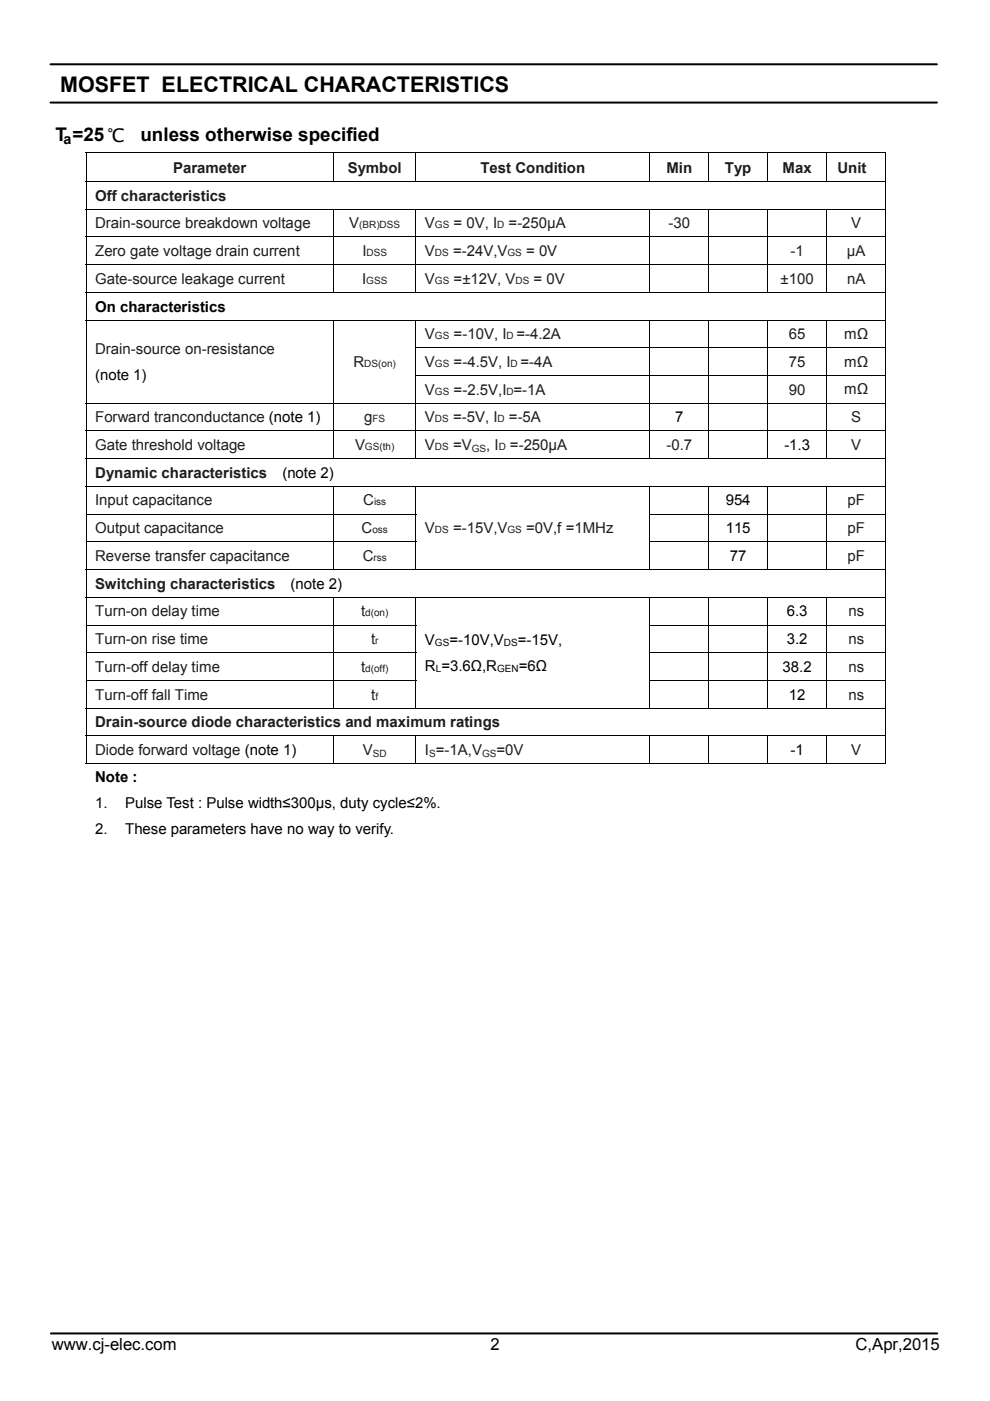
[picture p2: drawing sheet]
<svg xmlns="http://www.w3.org/2000/svg" width="210mm" height="297mm" viewBox="0 0 210 297" stroke-linecap="round" stroke-linejoin="round" font-family="sans-serif">
<defs><g id="words">
<text font-size="4.6" x="12.7" y="19.4">MOSFET ELECTRICAL CHARACTERISTICS</text>
<g font-size="4">
<text x="11.8" y="29.8">T =25 ℃</text>
<text x="29.8" y="29.8">unless otherwise specified</text>
</g>
<g font-size="3.5">
<text x="11" y="286.2">www.cj-elec.com</text>
<text x="104" y="286.2">2</text>
<text x="181.5" y="286.2">C,Apr,2015</text>
</g>
<g font-size="3.2" fill="#1f1c1d">
<text x="36.7" y="36.7">Parameter</text>
<text x="73.8" y="36.7">Symbol</text>
<text x="101.9" y="36.7">Test Condition</text>
<text x="141.3" y="36.7">Min</text>
<text x="153.8" y="36.7">Typ</text>
<text x="166" y="36.7">Max</text>
<text x="177.6" y="36.7">Unit</text>
<text x="20.2" y="42.5">Off characteristics</text>
<text x="20.2" y="48.4">Drain-source breakdown voltage</text>
<text x="74.1" y="48.4">V</text>
<text x="90.1" y="48.4">V</text>
<text x="96.2" y="48.4">= 0V, I</text>
<text x="107.9" y="48.4">=-250µA</text>
<text x="141.8" y="48.4">-30</text>
<text x="180.6" y="48.4">V</text>
<text x="20.2" y="54.3">Zero gate voltage drain current</text>
<text x="76.9" y="54.3">I</text>
<text x="90.1" y="54.3">V</text>
<text x="96.1" y="54.3">=-24V,V</text>
<text x="111.6" y="54.3">= 0V</text>
<text x="167.7" y="54.3">-1</text>
<text x="179.6" y="54.3">µA</text>
<text x="20.2" y="60.1">Gate-source leakage current</text>
<text x="76.8" y="60.1">I</text>
<text x="90.1" y="60.1">V</text>
<text x="96.2" y="60.1">=±12V, V</text>
<text x="113.2" y="60.1">= 0V</text>
<text x="165.6" y="60.1">±100</text>
<text x="179.7" y="60.1">nA</text>
<text x="90.1" y="71.9">V</text>
<text x="96.2" y="71.9">=-10V, I =-4.2A</text>
<text x="167.3" y="71.9">65</text>
<text x="179.1" y="71.9">mΩ</text>
<text x="20.2" y="75">Drain-source on-resistance</text>
<text x="75" y="77.7">R</text>
<text x="90.1" y="77.8">V</text>
<text x="96.2" y="77.8">=-4.5V, I =-4A</text>
<text x="167.3" y="77.8">75</text>
<text x="179.1" y="77.8">mΩ</text>
<text x="90.1" y="83.7">V</text>
<text x="96.2" y="83.7">=-2.5V,I =-1A</text>
<text x="167.3" y="83.7">90</text>
<text x="179.1" y="83.6">mΩ</text>
<text x="20.2" y="89.5">Forward tranconductance (note 1)</text>
<text x="77.2" y="89.5">g</text>
<text x="90.1" y="89.5">V</text>
<text x="96.1" y="89.5">=-5V, I</text>
<text x="107.9" y="89.5">=-5A</text>
<text x="180.6" y="89.5">S</text>
<text x="20.2" y="95.4">Gate threshold voltage</text>
<text x="75.3" y="95.4">V</text>
<text x="90.1" y="95.4">V</text>
<text x="96.1" y="95.4">=V</text>
<text x="103.1" y="95.4">, I</text>
<text x="108.2" y="95.4">=-250µA</text>
<text x="141.4" y="95.4">-0.7</text>
<text x="180.6" y="95.4">V</text>
<text x="20.2" y="101.3">Dynamic characteristics</text>
<text x="20.2" y="107.2">Input capacitance</text>
<text x="77.1" y="107.2">C</text>
<text x="179.8" y="107.2">pF</text>
<text x="20.2" y="113">Output capacitance</text>
<text x="76.7" y="113">C</text>
<text x="90.1" y="113">V</text>
<text x="96.1" y="113">=-15V,V</text>
<text x="111.6" y="113">=0V,f =1MHz</text>
<text x="179.8" y="113">pF</text>
<text x="20.2" y="118.9">Reverse transfer capacitance</text>
<text x="76.9" y="118.9">C</text>
<text x="179.8" y="118.9">pF</text>
<text x="20.2" y="124.9">Switching characteristics</text>
<text x="20.2" y="130.7">Turn-on delay time</text>
<text x="76.6" y="130.7">t</text>
<text x="179.9" y="130.7">ns</text>
<text x="20.2" y="136.6">Turn-on rise time</text>
<text x="78.7" y="136.6">t</text>
<text x="179.9" y="136.6">ns</text>
<text x="20.2" y="142.4">Turn-off delay time</text>
<text x="76.6" y="142.4">t</text>
<text x="179.9" y="142.4">ns</text>
<text x="20.2" y="148.3">Turn-off fall Time</text>
<text x="78.8" y="148.3">t</text>
<text x="179.9" y="148.3">ns</text>
<text x="20.2" y="154.2">Drain-source diode characteristics and maximum ratings</text>
<text x="20.2" y="160.1">Diode forward voltage (note 1)</text>
<text x="77" y="160.1">V</text>
<text x="90.1" y="160.1">I =-1A,V</text>
<text x="105.3" y="160.1">=0V</text>
<text x="180.6" y="160.1">V</text>
</g>
<g font-size="3.2">
<text x="20.2" y="66.1">On characteristics</text>
<text x="20.2" y="80.5">(note 1)</text>
<text x="143.2" y="89.5">7</text>
<text x="166.4" y="95.4">-1.3</text>
<text x="59.9" y="101.3">(note 2)</text>
<text x="153.9" y="107.2">954</text>
<text x="153.9" y="113">115</text>
<text x="154.8" y="118.9">77</text>
<text x="61.6" y="124.9">(note 2)</text>
<text x="166.9" y="130.7">6.3</text>
<text x="90.1" y="136.7">V</text>
<text x="95.3" y="136.7">=-10V,V</text>
<text x="109.8" y="136.7">=-15V,</text>
<text x="166.9" y="136.6">3.2</text>
<text x="90.1" y="142.2">R =3.6Ω,R</text>
<text x="110" y="142.2">=6Ω</text>
<text x="166" y="142.4">38.2</text>
<text x="167.3" y="148.3">12</text>
<text x="167.7" y="160">-1</text>
<text x="20.2" y="165.9">Note :</text>
<text x="20.2" y="171.4">1.</text>
<text x="26.5" y="171.4">Pulse Test : Pulse width≤300µs, duty cycle≤2%.</text>
<text x="20.2" y="176.9">2.</text>
<text x="26.5" y="176.9">These parameters have no way to verify.</text>
</g>
<text font-size="3" x="13.4" y="30.6">a</text>
<g font-size="2.1" fill="#1f1c1d">
<text x="76.2" y="48.4">(BR)DSS</text>
<text x="92.3" y="48.4">GS</text>
<text x="105.5" y="48.4">D</text>
<text x="77.8" y="54.3">DSS</text>
<text x="92.3" y="54.3">DS</text>
<text x="107.6" y="54.3">GS</text>
<text x="77.7" y="60.1">GSS</text>
<text x="92.3" y="60.1">GS</text>
<text x="109.3" y="60.1">DS</text>
<text x="92.3" y="71.9">GS</text>
<text x="107.4" y="71.9">D</text>
<text x="77.3" y="77.7">DS(on)</text>
<text x="92.3" y="77.8">GS</text>
<text x="108.3" y="77.8">D</text>
<text x="92.3" y="83.7">GS</text>
<text x="107.4" y="83.7">D</text>
<text x="79" y="89.5">FS</text>
<text x="92.3" y="89.5">DS</text>
<text x="105.5" y="89.5">D</text>
<text x="77.4" y="95.4">GS(th)</text>
<text x="92.3" y="95.4">DS</text>
<text x="100.1" y="95.8">GS</text>
<text x="105.8" y="95.4">D</text>
<text x="79.3" y="107.2">iss</text>
<text x="79" y="113">oss</text>
<text x="92.3" y="113">DS</text>
<text x="107.6" y="113">GS</text>
<text x="79.2" y="118.9">rss</text>
<text x="77.5" y="130.7">d(on)</text>
<text x="79.6" y="136.6">r</text>
<text x="77.5" y="142.4">d(off)</text>
<text x="79.6" y="148.3">f</text>
<text x="79.1" y="160.4">SD</text>
<text x="91" y="160.4">S</text>
<text x="102.2" y="160.4">GS</text>
</g>
<g font-size="2.1">
<text x="92.3" y="137">GS</text>
<text x="106.9" y="137">DS</text>
<text x="92.4" y="142.5">L</text>
<text x="105.4" y="142.5">GEN</text>
</g>
</g></defs>
<path d="M18.2 32.3h.2v.2h-.2zM187.8 32.3h.2v.2h-.2zM18.2 73.6h.2v.2h-.2zM18.2 79.5h.2v.2h-.2zM70.6 73.6h.2v.2h-.2zM70.6 79.5h.2v.2h-.2zM187.8 161.8h.2v.2h-.2z" fill="#000"/>
<g fill="none" stroke="#000" stroke-width=".21">
<path d="M18.2 32.4h169.8M18.2 38.5h169.8M18.3 32.5v5.9M18.3 38.5v5.7M70.7 32.5v5.9M88.2 32.5v5.9M137.8 32.5v5.9M150.3 32.5v5.9M162.8 32.5v5.9M175.4 32.5v5.9M187.9 32.5v5.9M187.9 38.5v5.7"/>
<path d="M18.2 44.3h169.8M18.2 50.2h169.8M18.2 56.1h169.8M18.3 44.4v5.7M18.3 50.3v5.7M18.3 56.2v5.7M70.7 44.4v5.7M70.7 50.3v5.7M70.7 56.2v5.7M88.2 44.4v5.7M88.2 50.3v5.7M88.2 56.2v5.7"/>
<path d="M137.8 44.4v5.7M137.8 50.3v5.7M137.8 56.2v5.7M150.3 44.4v5.7M150.3 50.3v5.7M150.3 56.2v5.7M162.8 44.4v5.7M162.8 50.3v5.7M162.8 56.2v5.7M175.4 44.4v5.7M175.4 50.3v5.7M175.4 56.2v5.7"/>
<path d="M187.9 44.4v5.7M187.9 50.3v5.7M187.9 56.2v5.7M18.2 62h169.8M18.2 67.9h169.8M18.3 62.1v5.7M18.3 67.9v5.7M18.3 73.8v5.7M18.3 79.7v5.7M70.7 67.9v5.7M70.7 73.8v5.7M70.7 79.7v5.7"/>
<path d="M88.1 73.7h99.9M88.1 79.6h99.9M88.2 67.9v5.7M88.2 73.8v5.7M88.2 79.7v5.7M137.8 67.9v5.7M137.8 73.8v5.7M137.8 79.7v5.7M150.3 67.9v5.7M150.3 73.8v5.7M150.3 79.7v5.7M162.8 67.9v5.7"/>
<path d="M162.8 73.8v5.7M162.8 79.7v5.7M175.4 67.9v5.7M175.4 73.8v5.7M175.4 79.7v5.7M187.9 62.1v5.7M187.9 67.9v5.7M187.9 73.8v5.7M187.9 79.7v5.7M18.2 85.5h169.8M18.2 91.4h169.8M18.2 97.3h169.8"/>
<path d="M18.3 85.6v5.7M18.3 91.5v5.7M18.3 97.3v5.7M70.7 85.6v5.7M70.7 91.5v5.7M88.2 85.6v5.7M88.2 91.5v5.7M137.8 85.6v5.7M137.8 91.5v5.7M150.3 85.6v5.7M150.3 91.5v5.7M162.8 85.6v5.7"/>
<path d="M162.8 91.5v5.7M175.4 85.6v5.7M175.4 91.5v5.7M187.9 85.6v5.7M187.9 91.5v5.7M187.9 97.3v5.7M18.2 103.1h169.8M18.2 109h70.1M18.2 114.9h70.1M18.3 103.2v5.7M18.3 109.1v5.7M18.3 114.9v5.8"/>
<path d="M70.7 103.2v5.7M70.7 109.1v5.7M70.7 114.9v5.8M88.2 103.2v5.7M88.2 109.1v5.7M88.2 114.9v5.8M137.7 109h50.3M137.7 114.9h50.3M137.8 103.2v5.7M137.8 109.1v5.7M137.8 114.9v5.8M150.3 103.2v5.7"/>
<path d="M150.3 109.1v5.7M150.3 114.9v5.8M162.8 103.2v5.7M162.8 109.1v5.7M162.8 114.9v5.8M175.4 103.2v5.7M175.4 109.1v5.7M175.4 114.9v5.8M187.9 103.2v5.7M187.9 109.1v5.7M187.9 114.9v5.8M18.2 120.7h169.8"/>
<path d="M18.2 126.7h169.8M18.2 132.5h70.1M18.2 138.4h70.1M18.3 120.8v5.8M18.3 126.7v5.8M18.3 132.6v5.7M18.3 138.5v5.7M70.7 126.7v5.8M70.7 132.6v5.7M70.7 138.5v5.7M88.2 126.7v5.8M88.2 132.6v5.7"/>
<path d="M88.2 138.5v5.7M137.7 132.5h50.3M137.7 138.4h50.3M137.8 126.7v5.8M137.8 132.6v5.7M137.8 138.5v5.7M150.3 126.7v5.8M150.3 132.6v5.7M150.3 138.5v5.7M162.8 126.7v5.8M162.8 132.6v5.7M162.8 138.5v5.7"/>
<path d="M175.4 126.7v5.8M175.4 132.6v5.7M175.4 138.5v5.7M187.9 120.8v5.8M187.9 126.7v5.8M187.9 132.6v5.7M187.9 138.5v5.7M18.2 144.3h70.1M18.2 150.1h169.8M18.2 156h169.8M18.3 144.4v5.7M18.3 150.2v5.7"/>
<path d="M18.3 156.1v5.9M70.7 144.4v5.7M70.7 156.1v5.9M88.2 144.4v5.7M88.2 156.1v5.9M137.7 144.3h50.3M137.8 144.4v5.7M137.8 156.1v5.9M150.3 144.4v5.7M150.3 156.1v5.9M162.8 144.4v5.7M162.8 156.1v5.9"/>
<path d="M175.4 144.4v5.7M175.4 156.1v5.9M187.9 144.4v5.7M187.9 150.2v5.7M187.9 156.1v5.9M18.2 161.9h52.4M70.8 161.9h17.3M88.3 161.9h49.4M137.9 161.9h12.4M150.4 161.9h12.3M162.9 161.9h12.4M175.4 161.9h12.4"/>
</g>
<path d="M10.7 13.6h188M10.7 21.7h188M10.8 282.7h188" fill="none" stroke="#000" stroke-width=".42"/>
<use href="#words"/>
</svg>
